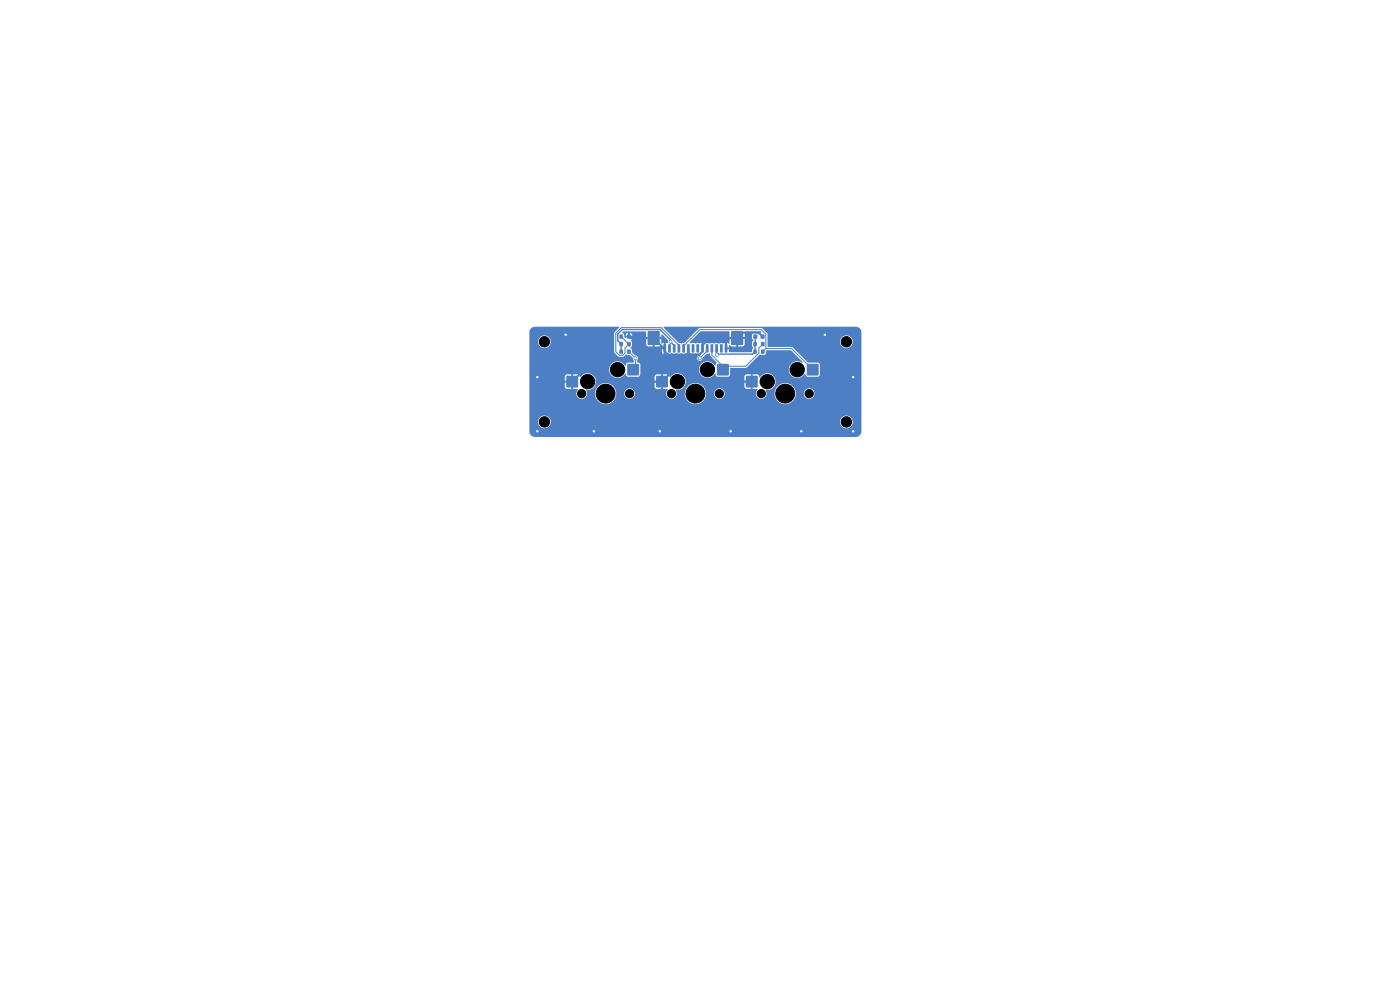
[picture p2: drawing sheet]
<svg xmlns="http://www.w3.org/2000/svg" width="297mm" height="210mm" viewBox="0 0 297 210" stroke-linecap="round" stroke-linejoin="round" font-family="sans-serif">
<g fill="#4d7fc4">
<path d="M159.8 72.6h.7v.8h-.7z"/>
<path d="M161.5 72.6h.7v.8h-.7z"/>
<path d="M131.4 71h.7v.8h-.7z"/>
<path d="M133.1 71h.7v.8h-.7z"/>
<path d="M159.8 71h.8v.8h-.8z"/>
<path d="M161.4 71h.8v.8h-.8z"/>
<path d="M131.4 72.6h.7v.8h-.7z"/>
<path d="M133.1 72.6h.7v.8h-.7z"/>
<path d="M139.2 79.8h2.4v2.3h-2.4z"/>
<path d="M152.2 77.2h2.4v2.4h-2.4z"/>
<path d="M131.4 74.2h.7v.8h-.7z"/>
<path d="M133.1 74.2h.7v.8h-.7z"/>
<path d="M120.2 79.8h2.4v2.3h-2.4z"/>
<path d="M133.1 77.2h2.4v2.4h-2.4z"/>
<path d="M159.8 74.2h.7v.8h-.7z"/>
<path d="M161.5 74.2h.7v.8h-.7z"/>
<path d="M140.8 73l.5 .1-.1 1.7-.5-.1z"/>
<path d="M141.8 73l.5 .1-.1 1.7-.5-.1z"/>
<path d="M142.8 73l.5 .1-.1 1.7-.5-.1z"/>
<path d="M143.8 73l.5 .1-.1 1.7-.5-.1z"/>
<path d="M144.8 73l.5 .1-.1 1.7-.5-.1z"/>
<path d="M145.8 73l.5 .1-.1 1.7-.5-.1z"/>
<path d="M146.8 73l.5 .1-.1 1.7-.5-.1z"/>
<path d="M147.8 73l.5 .1-.1 1.7-.5-.1z"/>
<path d="M148.8 73l.5 .1-.1 1.7-.5-.1z"/>
<path d="M149.8 73l.5 .1-.1 1.7-.5-.1z"/>
<path d="M150.8 73l.5 .1-.1 1.7-.5-.1z"/>
<path d="M151.8 73l.5 .1-.1 1.7-.5-.1z"/>
<path d="M152.8 73l.5 .1-.1 1.7-.5-.1z"/>
<path d="M153.8 73l.5 .1-.1 1.7-.5-.1z"/>
<path d="M137.5 70.3h2.4v2.8h-2.4z"/>
<path d="M155.2 70.3h2.4v2.8h-2.4z"/>
<path d="M158.3 79.8h2.4v2.3h-2.4z"/>
<path d="M171.2 77.2h2.4v2.4h-2.4z"/>
</g>
<g fill="#4d7fc4" stroke="#4d7fc4" stroke-width=".21">
<circle cx="142.2" cy="72.5" r=".3"/>
<circle cx="152.1" cy="75.3" r=".3"/>
<circle cx="140" cy="91.5" r=".3"/>
<circle cx="155" cy="91.5" r=".3"/>
<circle cx="181" cy="80" r=".3"/>
<circle cx="175" cy="71" r=".3"/>
<circle cx="114" cy="91.5" r=".3"/>
<circle cx="170" cy="91.5" r=".3"/>
<circle cx="181" cy="91.5" r=".3"/>
<circle cx="126" cy="91.5" r=".3"/>
<circle cx="120" cy="71" r=".3"/>
<circle cx="114" cy="80" r=".3"/>
<circle cx="148.5" cy="76" r=".3"/>
<circle cx="134.8" cy="76" r=".3"/>
</g>
<path d="M143 73.9v-.6l-.8-.8v-.4l-2.2-2.2h-8l-.9 1v1.4l.7 .7v1.6M152 73.9l.1 1.2M152.1 75.1v.2M160.2 71.4v3.2l-.5 .5h-7.6" fill="none" stroke="#4d7fc4" stroke-width=".3"/>
<path d="M131.8 71.4l1.6 1.6M133.4 73l-.8 .8v1.1l-.5 .5h-.7l-.8-.8v-3.9l1.2-1.2h8.5l3.7 3.8v.6M133.4 74.6l1.4 1.4v1.9l-.5 .5M145 73.9v-.5l3.5-3.5h13l1 1v3M150 73.9v.5l-1.5 1.6M151 73.9v1.5l2.4 2.3M153.4 77.7v.7M161.8 73l-.8 .8v1.1l-2.8 2.8h-4.8M162.5 73.9h5.4l4.5 4.5M162.5 73.9l-.7 .7" fill="none" stroke="#4d7fc4" stroke-width=".21"/>
<path d="M133.4 71.4l.3 .3h5l2.3 2.2v.6l.7 .7M141.7 75.2v4.5l-1.3 1.3h-10.3l-2.2-2.2h-4.4l-2.1 2.2M141.7 75.2h3.9M145.6 75.2v1.8l4 4h9.9M146 74.8l-.4 .4M146 73.9v.9M154 72.6h-4.3l-.7 .6v1.4l-.6 .6h-2l-.4-.4M154 72.6v1.3M161.8 71.4l-.9-.8h-3.4l-1.1 1.1h-1.5l-.9 .9" fill="none" stroke="#4d7fc4" stroke-width=".4"/>
<g fill="#4d7fc4">
<path d="M112.7 69.6l.8-.3h17.8v.2l-1 1.1v4.2l1 .9h1l.5-.5 .9 .1 .5 .6 .3 .5-.1 .5-1.4 .1-.3 .6a1.92 1.92 0 0 0-3.2-.2 1.81 1.81 0 0 0 .7 2.6 1.81 1.81 0 0 0 2.5-.8l.2 .6 .3 .1h5.7v.9h1.3v-1.4h.4v3.1h.9l.2 .1a1.14 1.14 0 0 0 .3 1.9 1.14 1.14 0 0 0 1.6-1.1h1.7v.2a2.25 2.25 0 0 0 2.3 2.2 2.25 2.25 0 0 0 2.2-2.4h1.7v.2a1.13 1.13 0 0 0 1.7 .9 1.13 1.13 0 0 0 0-2 1.13 1.13 0 0 0-1.7 .9h-1.7l-.1-.6-.5-.8h8.7l.4 .5h1v-1.3h-1.4v.8h-8.7l-.2-.2a2.26 2.26 0 0 0-2.3-.4 2.26 2.26 0 0 0-1.4 2h-1.7l-.2-.6a1.82 1.82 0 0 0 1.9-2.6 1.82 1.82 0 0 0-3.2-.2l-.2-.4-.4-.2h-2.2l-.4 .5h-3.5l.4-.4v-2.1l-.1-.3-.5-.3v-.3a.61 .61 0 0 0 .1-.7 .61 .61 0 0 0-.6-.4l-.6-.7h6.3l.4 .4v-1h-.4v.6h-6.3l-.1-.6-.3-.3 .3-.3 .1-.5h3l.1 .3 .4 .2h2.2l.5-.3 .1 .5h.4v-1l-.5 .2v-1h-1.4v1.6h-.4v-1.6h-1.4v1.1h-3l-.1-.5-.2-.3 .3-.6-1.5 .1-.2-.2v-.4l1.7 .1v-.3l-.5-.3v.6h-.4v-.6h-.1l-.4 .5h-.3l-.4-.5 .2-.3h4.8l.1 .1v1.1h3.2v-.5l.2-.1 1.2 1.3v.6l-.5-.1v2.4l1.3-.2 .3 .2 2.7-.1 .3 .1v-1.1l.3-.1 .1 .1v1.1l.4-.1h1.9l.2 .2-.2 .2a.57 .57 0 0 0-.6 .6 .57 .57 0 0 0 .6 .5 .57 .57 0 0 0 .5-.6l.9-.8 .7-.2 .1 .7 1.4 1.3-.3 .7a1.92 1.92 0 0 0-3.2-.2 1.81 1.81 0 0 0 .6 2.6 1.81 1.81 0 0 0 2.5-.8l.3 .6 .3 .1h5.6v.9h1.4v-1.4h.4v3.1h.9l.1 .1a1.14 1.14 0 0 0 .4 1.9 1.14 1.14 0 0 0 1.5-1.1h1.7v.2a2.25 2.25 0 0 0 2.4 2.2 2.25 2.25 0 0 0 2.1-2.4h1.7v.2a1.13 1.13 0 0 0 1.7 .9 1.13 1.13 0 0 0 0-2 1.13 1.13 0 0 0-1.7 .9h-1.7a2.26 2.26 0 0 0-2.2-2.2 2.26 2.26 0 0 0-2.3 2.2h-1.7l-.1-.6a1.82 1.82 0 0 0 1.9-2.6 1.82 1.82 0 0 0-3.2-.2l-.3-.4-.3-.2h-2.3l-.4 .5h-3.4l.4-.4 .1-1.4 3.3-.1 2.9-2.8 .9 .1 .2-.1 .4-.9h5.1l2.4 2.4v.2a1.82 1.82 0 0 0-2.6 .5 1.82 1.82 0 0 0 .6 2.6 1.82 1.82 0 0 0 2.6-.8l.1 .5 .4 .2h2.4l.2-.4v-2.3l-.4-.3h-2.1l-3.3-3.3h-5.2l-.1-1.2h15.4a1.35 1.35 0 0 0 1.9 1.4 1.35 1.35 0 0 0 .3-2.3 1.35 1.35 0 0 0-2.2 .7v.2h-15.4v-1.6l-1.3-1.2h-13.1l-3.2 3.1-.7 .2-.5-.2-3.3-3.3 40.8-.1a1.21 1.21 0 0 1 1.2 1.2v21a1.2 1.2 0 0 1-1.2 1.2h-68a1.2 1.2 0 0 1-1.2-1.2v-2.1h1.8a1.35 1.35 0 0 0 1.4 1.5 1.35 1.35 0 0 0 1.4-1.5h61.3v.2a1.35 1.35 0 0 0 2.1 1.1 1.35 1.35 0 0 0 0-2.4 1.35 1.35 0 0 0-2.1 1.1h-61.3l-.1-.2a1.35 1.35 0 0 0-1.4-1.1 1.35 1.35 0 0 0-1.3 1.3h-1.8v-7.4h7.5l.4 .5h1v-1.3h-1.4v.8h-7.5v-2.1h7.5v.9h1.4v-1.4h.4v3.1h.9l.1 .1a1.14 1.14 0 0 0 .4 1.9 1.14 1.14 0 0 0 1.5-1.1h1.7v.2a2.25 2.25 0 0 0 2.4 2.2 2.25 2.25 0 0 0 2.1-2.4h1.7v.2a1.13 1.13 0 0 0 1.7 .9 1.13 1.13 0 0 0 0-2 1.13 1.13 0 0 0-1.7 .9h-1.7l-.1-.6-.4-.8h8.7l.4 .5h.9v-1.3h-1.3v.8h-8.7l-.2-.2a2.26 2.26 0 0 0-2.4-.4 2.26 2.26 0 0 0-1.4 2h-1.7l-.1-.6a1.82 1.82 0 0 0 1.9-2.6 1.82 1.82 0 0 0-3.2-.2l-.3-.4-.3-.2h-2.3l-.4 .5h-7.5v-7.5h1.8v.2a1.35 1.35 0 0 0 2.1 1.1 1.35 1.35 0 0 0 0-2.4 1.35 1.35 0 0 0-2.1 1.1h-1.8v-2.1z"/>
<path d="M148.6 70.3h6.1l.1 .1v1.1h3.2v-1.2h3.4l.1 .3-.5 .3-.5-.2h-.6l-.3 .2-.1 .9 .3 .4-.3 .4 .1 .9a.45 .45 0 0 1-.1 .8l-.1 .4h-4.7l-.1-.6h-.5l-.3-.3v-1.1h.4v1h.4l.2-.5 .5 .3 2.4-.1 .3-.3v-1.2h-1.4v1.6h-.4v-1.6h-1.4v.9l-.2 .2-.4-.3-1.6 .2-.4-.2-2.6 .1-.4-.1v1.1l-.1 .1-.3-.1v-1.1l-1.2 .2-1.2-.2v-.2z"/>
</g>
<g fill="#fff" stroke="#fff" stroke-width=".21">
<circle cx="142.2" cy="72.5" r=".15"/>
<circle cx="152.1" cy="75.3" r=".15"/>
<circle cx="140" cy="91.5" r=".15"/>
<circle cx="155" cy="91.5" r=".15"/>
<circle cx="181" cy="80" r=".15"/>
<circle cx="175" cy="71" r=".15"/>
<circle cx="114" cy="91.5" r=".15"/>
<circle cx="170" cy="91.5" r=".15"/>
<circle cx="181" cy="91.5" r=".15"/>
<circle cx="126" cy="91.5" r=".15"/>
<circle cx="120" cy="71" r=".15"/>
<circle cx="114" cy="80" r=".15"/>
<circle cx="148.5" cy="76" r=".15"/>
<circle cx="134.8" cy="76" r=".15"/>
</g>
<g fill="#000" stroke="#000" stroke-width=".21">
<circle cx="115.5" cy="72.5" r="1.1"/>
<circle cx="131" cy="78.4" r="1.52"/>
<circle cx="150.1" cy="78.4" r="1.52"/>
<circle cx="169.1" cy="78.4" r="1.53"/>
<circle cx="179.5" cy="72.5" r="1.1"/>
<circle cx="115.5" cy="89.5" r="1.1"/>
<circle cx="123.4" cy="83.5" r=".87"/>
<circle cx="124.7" cy="81" r="1.52"/>
<circle cx="128.5" cy="83.5" r="2"/>
<circle cx="133.6" cy="83.5" r=".87"/>
<circle cx="142.4" cy="83.5" r=".87"/>
<circle cx="143.7" cy="81" r="1.52"/>
<circle cx="147.5" cy="83.5" r="2"/>
<circle cx="152.6" cy="83.5" r=".87"/>
<circle cx="161.5" cy="83.5" r=".87"/>
<circle cx="162.8" cy="81" r="1.52"/>
<circle cx="166.6" cy="83.5" r="2"/>
<circle cx="171.7" cy="83.5" r=".87"/>
<circle cx="179.5" cy="89.5" r="1.1"/>
</g>
</svg>
